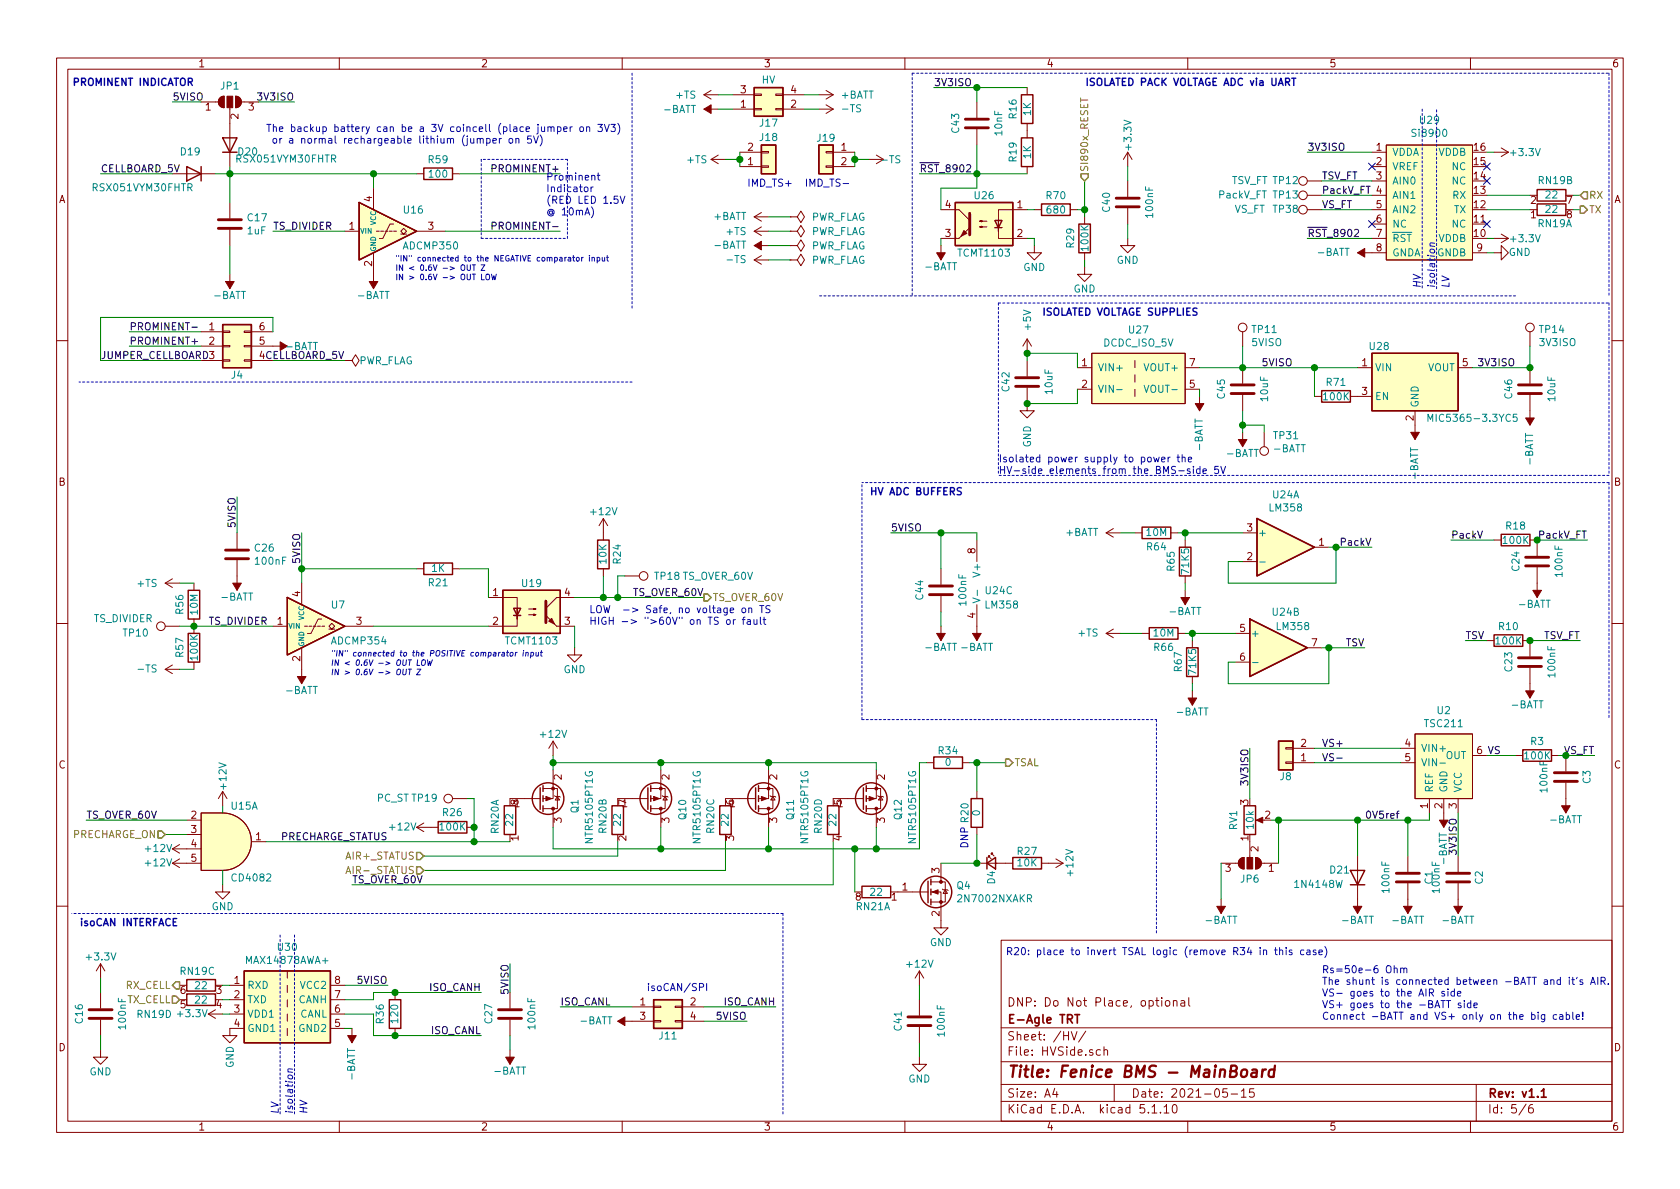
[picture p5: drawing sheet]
<svg xmlns="http://www.w3.org/2000/svg" width="297mm" height="210mm" viewBox="0 0 297 210" stroke-linecap="round" stroke-linejoin="round" font-family="sans-serif">
<defs><g id="words">
<text font-size="2.8" fill="#840000" x="178" y="190.5">Title: Fenice BMS - MainBoard</text>
<g font-size="2.1" fill="#840000">
<text x="178" y="178">DNP: Do Not Place, optional</text>
<text x="178" y="184">Sheet: /HV/</text>
<text x="178" y="181">E-Agle TRT</text>
<text x="178" y="186.7">File: HVSide.sch</text>
<text x="178" y="196.9">KiCad E.D.A. kicad 5.1.10</text>
<text x="178" y="194.1">Size: A4</text>
<text x="200" y="194.1">Date: 2021-05-15</text>
<text x="263" y="194.1">Rev: v1.1</text>
<text x="263" y="196.9">Id: 5/6</text>
</g>
<g font-size="1.8" fill="#840000">
<text x="35" y="11.9">1</text>
<text x="85" y="11.9">2</text>
<text x="135" y="11.9">3</text>
<text x="185" y="11.9">4</text>
<text x="235" y="11.9">5</text>
<text x="285" y="11.9">6</text>
<text x="131" y="16.5">3</text>
<text x="139.9" y="16.5">4</text>
<text x="36.3" y="19.6">1</text>
<text x="42.2" y="21.1" transform="rotate(-90 42.2 21.1)">2</text>
<text x="44" y="19.6">3</text>
<text x="131" y="19">1</text>
<text x="139.9" y="19">2</text>
<text x="132.2" y="29.2">1</text>
<text x="132.2" y="26.7">2</text>
<text x="148.7" y="26.7">1</text>
<text x="148.7" y="29.2">2</text>
<text x="243.4" y="26.7">1</text>
<text x="243.4" y="29.2">2</text>
<text x="260.7" y="29.2">15</text>
<text x="260.7" y="26.7">16</text>
<text x="10.4" y="35.9">A</text>
<text x="65.8" y="35.7" transform="rotate(-90 65.8 35.7)">4</text>
<text x="243.4" y="31.7">3</text>
<text x="243.4" y="34.3">4</text>
<text x="260.7" y="34.3">13</text>
<text x="260.7" y="31.7">14</text>
<text x="285.4" y="35.9">A</text>
<text x="61.7" y="40.6">1</text>
<text x="75.7" y="40.6">3</text>
<text x="167.2" y="41.9">3</text>
<text x="167.2" y="36.8">4</text>
<text x="179.9" y="36.8">1</text>
<text x="179.9" y="41.9">2</text>
<text x="243.4" y="36.8">5</text>
<text x="243.4" y="39.4">6</text>
<text x="243.4" y="41.9">7</text>
<text x="260.7" y="41.9">10</text>
<text x="260.7" y="39.4">11</text>
<text x="260.7" y="36.8">12</text>
<text x="270.7" y="38.6">1</text>
<text x="270.7" y="36.1">2</text>
<text x="277" y="38.6">8</text>
<text x="277" y="36.1">7</text>
<text x="65.8" y="47.1" transform="rotate(-90 65.8 47.1)">2</text>
<text x="243.4" y="44.4">8</text>
<text x="261.1" y="44.4">9</text>
<text x="37" y="58.4">1</text>
<text x="45.9" y="58.4">6</text>
<text x="37" y="61">2</text>
<text x="45.9" y="61">5</text>
<text x="191.3" y="64.8">1</text>
<text x="210.3" y="64.8">7</text>
<text x="240.8" y="64.8">1</text>
<text x="258.6" y="64.8">5</text>
<text x="191.3" y="68.6">2</text>
<text x="210.3" y="68.6">5</text>
<text x="240.8" y="69.8">3</text>
<text x="249.9" y="74.4" transform="rotate(-90 249.9 74.4)">2</text>
<text x="10.4" y="85.9">B</text>
<text x="285.4" y="85.9">B</text>
<text x="220.5" y="94">3</text>
<text x="172.5" y="97.9" transform="rotate(-90 172.5 97.9)">8</text>
<text x="220.5" y="99.1">2</text>
<text x="233.2" y="96.5">1</text>
<text x="53.1" y="105.5" transform="rotate(-90 53.1 105.5)">4</text>
<text x="87.1" y="105.4">1</text>
<text x="99.8" y="105.4">4</text>
<text x="49" y="110.5">1</text>
<text x="63" y="110.5">3</text>
<text x="87.1" y="110.5">2</text>
<text x="99.8" y="110.5">3</text>
<text x="172.5" y="109.3" transform="rotate(-90 172.5 109.3)">4</text>
<text x="219.2" y="111.8">5</text>
<text x="53.1" y="116.9" transform="rotate(-90 53.1 116.9)">2</text>
<text x="219.2" y="116.8">6</text>
<text x="231.9" y="114.3">7</text>
<text x="10.4" y="135.9">C</text>
<text x="99.3" y="137.9" transform="rotate(-90 99.3 137.9)">2</text>
<text x="118.4" y="137.9" transform="rotate(-90 118.4 137.9)">2</text>
<text x="137.4" y="137.9" transform="rotate(-90 137.4 137.9)">2</text>
<text x="156.5" y="137.9" transform="rotate(-90 156.5 137.9)">2</text>
<text x="230" y="134.6">1</text>
<text x="230" y="132.1">2</text>
<text x="248.4" y="132.1">4</text>
<text x="248.4" y="134.6">5</text>
<text x="285.4" y="135.9">C</text>
<text x="91" y="142.7">1</text>
<text x="91.7" y="142.3" transform="rotate(-90 91.7 142.3)">8</text>
<text x="110" y="142.7">1</text>
<text x="110.7" y="142.3" transform="rotate(-90 110.7 142.3)">7</text>
<text x="129.1" y="142.7">1</text>
<text x="129.8" y="142.3" transform="rotate(-90 129.8 142.3)">6</text>
<text x="148.1" y="142.7">1</text>
<text x="148.8" y="142.3" transform="rotate(-90 148.8 142.3)">5</text>
<text x="220.7" y="142.3" transform="rotate(-90 220.7 142.3)">3</text>
<text x="252.5" y="143" transform="rotate(-90 252.5 143)">1</text>
<text x="255" y="143" transform="rotate(-90 255 143)">2</text>
<text x="257.6" y="143" transform="rotate(-90 257.6 143)">3</text>
<text x="33.8" y="144.8">2</text>
<text x="33.8" y="147.3">3</text>
<text x="33.8" y="149.9">4</text>
<text x="45.2" y="148.6">1</text>
<text x="91.7" y="148.7" transform="rotate(-90 91.7 148.7)">1</text>
<text x="99.3" y="145.5" transform="rotate(-90 99.3 145.5)">3</text>
<text x="110.7" y="148.7" transform="rotate(-90 110.7 148.7)">2</text>
<text x="118.4" y="145.5" transform="rotate(-90 118.4 145.5)">3</text>
<text x="129.8" y="148.7" transform="rotate(-90 129.8 148.7)">3</text>
<text x="137.4" y="145.5" transform="rotate(-90 137.4 145.5)">3</text>
<text x="148.8" y="148.7" transform="rotate(-90 148.8 148.7)">4</text>
<text x="156.5" y="145.5" transform="rotate(-90 156.5 145.5)">3</text>
<text x="220.7" y="148.7" transform="rotate(-90 220.7 148.7)">1</text>
<text x="223.7" y="144.8">2</text>
<text x="33.8" y="152.4">5</text>
<text x="166.1" y="154.4" transform="rotate(-90 166.1 154.4)">3</text>
<text x="216.7" y="154.2">3</text>
<text x="222.5" y="150.6" transform="rotate(-90 222.5 150.6)">2</text>
<text x="224.3" y="154.2">1</text>
<text x="151.3" y="159.3">8</text>
<text x="157.6" y="159.3">1</text>
<text x="159.5" y="157.5">1</text>
<text x="166.1" y="162" transform="rotate(-90 166.1 162)">2</text>
<text x="41.4" y="174">1</text>
<text x="59.2" y="174">8</text>
<text x="31.9" y="175.8">6</text>
<text x="31.9" y="178.3">5</text>
<text x="38.3" y="175.8">3</text>
<text x="38.3" y="178.3">4</text>
<text x="41.4" y="176.5">2</text>
<text x="41.4" y="179.1">3</text>
<text x="59.2" y="179.1">6</text>
<text x="59.2" y="176.5">7</text>
<text x="113.2" y="177.8">1</text>
<text x="122.1" y="177.8">2</text>
<text x="10.4" y="185.9">D</text>
<text x="41.4" y="181.6">4</text>
<text x="59.2" y="181.6">5</text>
<text x="113.2" y="180.3">3</text>
<text x="122.1" y="180.3">4</text>
<text x="285.4" y="185.9">D</text>
<text x="35" y="199.9">1</text>
<text x="85" y="199.9">2</text>
<text x="135" y="199.9">3</text>
<text x="185" y="199.9">4</text>
<text x="235" y="199.9">5</text>
<text x="285" y="199.9">6</text>
</g>
<g font-size="1.8" fill="#0000c2">
<text x="12.7" y="15.2">PROMINENT INDICATOR</text>
<text x="191.8" y="15.2">ISOLATED PACK VOLTAGE ADC via UART</text>
<text x="47" y="23.3">The backup battery can be a 3V coincell (place jumper on 3V3)</text>
<text x="47.5" y="25.4">or a normal rechargeable lithium (jumper on 5V)</text>
<text x="96.5" y="31.9">Prominent</text>
<text x="96.5" y="34">Indicator</text>
<text x="132.1" y="33">IMD_TS+</text>
<text x="142.2" y="33">IMD_TS-</text>
<text x="96.5" y="36">(RED LED 1.5V</text>
<text x="96.5" y="38.1">@ 10mA)</text>
<text x="251.2" y="51" transform="rotate(-90 251.2 51)">HV</text>
<text x="253.7" y="51" transform="rotate(-90 253.7 51)">isolation</text>
<text x="256.3" y="51" transform="rotate(-90 256.3 51)">LV</text>
<text x="184.1" y="55.8">ISOLATED VOLTAGE SUPPLIES</text>
<text x="176.5" y="81.8">Isolated power supply to power the</text>
<text x="176.5" y="83.8">HV-side elements from the BMS-side 5V</text>
<text x="153.7" y="87.6">HV ADC BUFFERS</text>
<text x="126" y="106.3">TS_OVER_60V</text>
<text x="104.1" y="108.4">LOW -&gt; Safe, no voltage on TS</text>
<text x="104.1" y="110.5">HIGH -&gt; &quot;&gt;60V&quot; on TS or fault</text>
<text x="171.2" y="150.1" transform="rotate(-90 171.2 150.1)">DNP R20</text>
<text x="14" y="163.8">isoCAN INTERFACE</text>
<text x="177.8" y="168.9">R20: place to invert TSAL logic (remove R34 in this case)</text>
<text x="233.7" y="172.1">Rs=50e-6 Ohm</text>
<text x="114.3" y="175.3">isoCAN/SPI</text>
<text x="233.7" y="174.2">The shunt is connected between -BATT and it's AIR.</text>
<text x="233.7" y="176.2">VS- goes to the AIR side</text>
<text x="233.7" y="178.3">VS+ goes to the -BATT side</text>
<text x="233.7" y="180.3">Connect -BATT and VS+ only on the big cable!</text>
<text x="49.3" y="197.1" transform="rotate(-90 49.3 197.1)">LV</text>
<text x="51.8" y="197.1" transform="rotate(-90 51.8 197.1)">isolation</text>
<text x="54.4" y="197.1" transform="rotate(-90 54.4 197.1)">HV</text>
</g>
<g font-size="1.8">
<text x="30.5" y="17.8">5VISO</text>
<text x="45.9" y="17.8">3V3ISO</text>
<text x="165.1" y="15.2">3V3ISO</text>
<text x="231.1" y="26.7">3V3ISO</text>
<text x="17.8" y="30.5">CELLBOARD_5V</text>
<text x="87.4" y="30.5">PROMINENT+</text>
<text x="162.6" y="30.5">RST_8902</text>
<text x="233.7" y="31.7">TSV_FT</text>
<text x="233.7" y="34.3">PackV_FT</text>
<text x="48.3" y="40.6">TS_DIVIDER</text>
<text x="87.9" y="40.6">PROMINENT-</text>
<text x="231.1" y="41.9">RST_8902</text>
<text x="233.7" y="36.8">VS_FT</text>
<text x="22.9" y="58.4">PROMINENT-</text>
<text x="17.8" y="63.5">JUMPER_CELLBOARD3</text>
<text x="22.9" y="61">PROMINENT+</text>
<text x="45.9" y="63.5">4CELLBOARD_5V</text>
<text x="223.4" y="64.8">5VISO</text>
<text x="261.8" y="64.8">3V3ISO</text>
<text x="41.7" y="93.1" transform="rotate(-90 41.7 93.1)">5VISO</text>
<text x="157.5" y="94">5VISO</text>
<text x="256.5" y="95.2">PackV</text>
<text x="272.2" y="95.2">PackV_FT</text>
<text x="53.1" y="99.4" transform="rotate(-90 53.1 99.4)">5VISO</text>
<text x="237.3" y="96.5">PackV</text>
<text x="112.1" y="105.4">TS_OVER_60V</text>
<text x="36.8" y="110.5">TS_DIVIDER</text>
<text x="259.1" y="113">TSV</text>
<text x="272.8" y="113">TSV_FT</text>
<text x="237.9" y="114.3">TSV</text>
<text x="233.7" y="134.6">VS-</text>
<text x="233.7" y="132.1">VS+</text>
<text x="261.1" y="133.3">6 VS</text>
<text x="220.7" y="138.5" transform="rotate(-90 220.7 138.5)">3V3ISO</text>
<text x="15.2" y="144.8">TS_OVER_60V</text>
<text x="49.2" y="148.6">PRECHARGE_STATUS</text>
<text x="241.3" y="144.8">0V5ref</text>
<text x="61.7" y="154.6">AIR-_STATUS</text>
<text x="257.6" y="151.4" transform="rotate(-90 257.6 151.4)">3V3ISO</text>
<text x="62.2" y="156.2">TS_OVER_60V</text>
<text x="63.4" y="174">5VISO</text>
<text x="75.9" y="175.3">ISO_CANH</text>
<text x="89.9" y="175.6" transform="rotate(-90 89.9 175.6)">5VISO</text>
<text x="99.1" y="177.8">ISO_CANL</text>
<text x="128" y="177.8">ISO_CANH</text>
<text x="76.1" y="182.9">ISO_CANL</text>
<text x="126.9" y="180.3">5VISO</text>
</g>
<g font-size="1.8" fill="#008484">
<text x="39.1" y="15.8">JP1</text>
<text x="119.6" y="17.4">+TS</text>
<text x="134.7" y="14.8">HV</text>
<text x="148.7" y="17.4">+BATT</text>
<text x="117.5" y="20">-BATT</text>
<text x="134.4" y="22.4">J17</text>
<text x="149.1" y="19.9">-TS</text>
<text x="169.6" y="23.4" transform="rotate(-90 169.6 23.4)">C43</text>
<text x="177.2" y="23.9" transform="rotate(-90 177.2 23.9)">10nF</text>
<text x="179.8" y="20.9" transform="rotate(-90 179.8 20.9)">R16</text>
<text x="182.3" y="20.4" transform="rotate(-90 182.3 20.4)">1K</text>
<text x="251.1" y="21.9">U29</text>
<text x="32" y="27.5">D19</text>
<text x="42.1" y="28.7">RSX051VYM30FHTR</text>
<text x="42.2" y="27.5">D20</text>
<text x="75.8" y="28.9">R59</text>
<text x="121.5" y="28.9">+TS</text>
<text x="134.4" y="24.9">J18</text>
<text x="144.6" y="25.1">J19</text>
<text x="156.1" y="28.9">-TS</text>
<text x="179.8" y="28.5" transform="rotate(-90 179.8 28.5)">R19</text>
<text x="182.3" y="28" transform="rotate(-90 182.3 28)">1K</text>
<text x="200.1" y="26.3" transform="rotate(-90 200.1 26.3)">+3.3V</text>
<text x="246.1" y="27.6">VDDA</text>
<text x="249.9" y="24.2">Si8900</text>
<text x="254.3" y="27.6">VDDB</text>
<text x="267.3" y="27.6">+3.3V</text>
<text x="16.7" y="33.8">RSX051VYM30FHTR</text>
<text x="76" y="31.4">100</text>
<text x="172.4" y="35.2">U26</text>
<text x="185.1" y="35.2">R70</text>
<text x="215.5" y="35.1">PackV_FT</text>
<text x="217.7" y="32.6">TSV_FT TP12</text>
<text x="225.2" y="35.1">TP13</text>
<text x="246.1" y="30.1">VREF</text>
<text x="246.1" y="32.6">AIN0</text>
<text x="246.1" y="35.2">AIN1</text>
<text x="256.8" y="32.6">NC</text>
<text x="256.8" y="30.1">NC</text>
<text x="256.9" y="35.2">RX</text>
<text x="272.1" y="32.6">RN19B</text>
<text x="273.4" y="35.1">22</text>
<text x="43.8" y="41.4">1uF</text>
<text x="43.8" y="39.1">C17</text>
<text x="71.5" y="37.8">U16</text>
<text x="126.2" y="38.9">+BATT</text>
<text x="128.5" y="41.6">+TS</text>
<text x="143.3" y="41.6">PWR_FLAG</text>
<text x="143.3" y="39">PWR_FLAG</text>
<text x="185.2" y="37.8">680</text>
<text x="196.3" y="37.4" transform="rotate(-90 196.3 37.4)">C40</text>
<text x="203.9" y="38.3" transform="rotate(-90 203.9 38.3)">100nF</text>
<text x="218.2" y="37.6">VS_FT</text>
<text x="225.2" y="37.6">TP38</text>
<text x="246.1" y="37.7">AIN2</text>
<text x="246.1" y="40.3">NC</text>
<text x="256.8" y="40.3">NC</text>
<text x="257.1" y="37.7">TX</text>
<text x="272" y="40.2">RN19A</text>
<text x="273.4" y="37.6">22</text>
<text x="71.5" y="44.1">ADCMP350</text>
<text x="126.4" y="44">-BATT</text>
<text x="128.7" y="46.5">-TS</text>
<text x="143.3" y="44.1">PWR_FLAG</text>
<text x="143.3" y="46.7">PWR_FLAG</text>
<text x="163.7" y="47.8">-BATT</text>
<text x="169.6" y="45.4">TCMT1103</text>
<text x="180.9" y="47.9">GND</text>
<text x="189.9" y="43.8" transform="rotate(-90 189.9 43.8)">R29</text>
<text x="192.5" y="44.2" transform="rotate(-90 192.5 44.2)">100K</text>
<text x="197.4" y="46.7">GND</text>
<text x="233.1" y="45.3">-BATT</text>
<text x="246.1" y="42.8">RST</text>
<text x="246.1" y="45.3">GNDA</text>
<text x="254.1" y="45.3">GNDB</text>
<text x="254.3" y="42.8">VDDB</text>
<text x="266.8" y="45.3">GND</text>
<text x="267.3" y="42.8">+3.3V</text>
<text x="38" y="52.9">-BATT</text>
<text x="63.4" y="52.9">-BATT</text>
<text x="189.8" y="51.7">GND</text>
<text x="182.3" y="58.3" transform="rotate(-90 182.3 58.3)">+5V</text>
<text x="199.7" y="59">U27</text>
<text x="221.5" y="58.9">TP11</text>
<text x="272.3" y="58.9">TP14</text>
<text x="50.7" y="61.9">-BATT</text>
<text x="63.3" y="64.4">PWR_FLAG</text>
<text x="194.1" y="65.7">VIN+</text>
<text x="195.1" y="61.3">DCDC_ISO_5V</text>
<text x="202.6" y="65.7">VOUT+</text>
<text x="221.4" y="61.2">5VISO</text>
<text x="242.2" y="61.9">U28</text>
<text x="243.1" y="65.7">VIN</text>
<text x="252.4" y="65.7">VOUT</text>
<text x="272.3" y="61.2">3V3ISO</text>
<text x="40.9" y="67">J4</text>
<text x="178.5" y="69.2" transform="rotate(-90 178.5 69.2)">C42</text>
<text x="186.1" y="69.6" transform="rotate(-90 186.1 69.6)">10uF</text>
<text x="194.1" y="69.5">VIN-</text>
<text x="203" y="69.5">VOUT-</text>
<text x="216.6" y="70.4" transform="rotate(-90 216.6 70.4)">C45</text>
<text x="224.2" y="70.9" transform="rotate(-90 224.2 70.9)">10uF</text>
<text x="234.1" y="70.8">100K</text>
<text x="234.6" y="68.2">R71</text>
<text x="243.1" y="70.7">EN</text>
<text x="267.4" y="70.4" transform="rotate(-90 267.4 70.4)">C46</text>
<text x="275" y="70.9" transform="rotate(-90 275 70.9)">10uF</text>
<text x="225.3" y="77.7">TP31</text>
<text x="250.8" y="72.1" transform="rotate(-90 250.8 72.1)">GND</text>
<text x="253.5" y="74.6">MIC5365-3.3YC5</text>
<text x="182.3" y="79.1" transform="rotate(-90 182.3 79.1)">GND</text>
<text x="212.6" y="79.5" transform="rotate(-90 212.6 79.5)">-BATT</text>
<text x="217" y="80.8">-BATT</text>
<text x="225.3" y="80">-BATT</text>
<text x="271.1" y="82.1" transform="rotate(-90 271.1 82.1)">-BATT</text>
<text x="225.1" y="88.1">U24A</text>
<text x="250.7" y="84.6" transform="rotate(-90 250.7 84.6)">-BATT</text>
<text x="104.6" y="91.1">+12V</text>
<text x="188.4" y="94.8">+BATT</text>
<text x="202.8" y="94.8">10M</text>
<text x="222.4" y="94.9">+</text>
<text x="224.6" y="90.4">LM358</text>
<text x="266.3" y="93.6">R18</text>
<text x="45.1" y="97.6">C26</text>
<text x="45.3" y="99.9">100nF</text>
<text x="76.4" y="101.1">1K</text>
<text x="107.2" y="99.6" transform="rotate(-90 107.2 99.6)">10K</text>
<text x="109.8" y="99.6" transform="rotate(-90 109.8 99.6)">R24</text>
<text x="173.4" y="101.6" transform="rotate(-90 173.4 101.6)">V+</text>
<text x="202.8" y="97.3">R64</text>
<text x="207.7" y="100.9" transform="rotate(-90 207.7 100.9)">R65</text>
<text x="210.2" y="101.4" transform="rotate(-90 210.2 101.4)">71K5</text>
<text x="265.9" y="96.2">100K</text>
<text x="268.7" y="100.9" transform="rotate(-90 268.7 100.9)">C24</text>
<text x="276.3" y="101.8" transform="rotate(-90 276.3 101.8)">100nF</text>
<text x="24.3" y="103.8">+TS</text>
<text x="39.2" y="106.2">-BATT</text>
<text x="58.6" y="107.6">U7</text>
<text x="75.8" y="103.7">R21</text>
<text x="92.4" y="103.8">U19</text>
<text x="115.8" y="102.5">TP18 TS_OVER_60V</text>
<text x="163.2" y="106" transform="rotate(-90 163.2 106)">C44</text>
<text x="170.9" y="106.9" transform="rotate(-90 170.9 106.9)">100nF</text>
<text x="174.3" y="105.1">U24C</text>
<text x="174.4" y="107.6">LM358</text>
<text x="268.7" y="107.5">-BATT</text>
<text x="16.6" y="110">TS_DIVIDER</text>
<text x="21.9" y="112.6">TP10</text>
<text x="32.4" y="108.5" transform="rotate(-90 32.4 108.5)">R56</text>
<text x="35" y="108.6" transform="rotate(-90 35 108.6)">10M</text>
<text x="58.8" y="114">ADCMP354</text>
<text x="89.6" y="114">TCMT1103</text>
<text x="190.7" y="112.6">+TS</text>
<text x="204" y="112.6">10M</text>
<text x="206.9" y="108.8">-BATT</text>
<text x="221.1" y="112.6">+</text>
<text x="225.1" y="108.9">U24B</text>
<text x="225.9" y="111.4">LM358</text>
<text x="264.6" y="114">100K</text>
<text x="265.1" y="111.4">R10</text>
<text x="24.6" y="118.9">-TS</text>
<text x="32.4" y="116.1" transform="rotate(-90 32.4 116.1)">R57</text>
<text x="35" y="116.6" transform="rotate(-90 35 116.6)">100K</text>
<text x="99.6" y="119">GND</text>
<text x="163.7" y="115.1">-BATT</text>
<text x="170.1" y="115.1">-BATT</text>
<text x="204.1" y="115.1">R66</text>
<text x="209" y="118.7" transform="rotate(-90 209 118.7)">R67</text>
<text x="211.5" y="119.2" transform="rotate(-90 211.5 119.2)">71K5</text>
<text x="267.4" y="118.7" transform="rotate(-90 267.4 118.7)">C23</text>
<text x="275" y="119.6" transform="rotate(-90 275 119.6)">100nF</text>
<text x="50.7" y="122.7">-BATT</text>
<text x="267.4" y="125.3">-BATT</text>
<text x="95.7" y="130.5">+12V</text>
<text x="208.2" y="126.5">-BATT</text>
<text x="252" y="128.6">TSC211</text>
<text x="254.2" y="126.3">U2</text>
<text x="270.7" y="131.7">R3</text>
<text x="166" y="133.4">R34</text>
<text x="167.2" y="135.4">0</text>
<text x="226.4" y="138">J8</text>
<text x="251.2" y="133">VIN+</text>
<text x="251.2" y="135.5">VIN-</text>
<text x="255.6" y="134.2">OUT</text>
<text x="269.7" y="134.3">100K</text>
<text x="40.1" y="139.4" transform="rotate(-90 40.1 139.4)">+12V</text>
<text x="40.9" y="143.2">U15A</text>
<text x="66.6" y="141.8">PC_ST TP19</text>
<text x="102.3" y="143.7" transform="rotate(-90 102.3 143.7)">Q1</text>
<text x="253.4" y="140.2" transform="rotate(-90 253.4 140.2)">REF</text>
<text x="255.9" y="140.2" transform="rotate(-90 255.9 140.2)">GND</text>
<text x="258.4" y="140.2" transform="rotate(-90 258.4 140.2)">VCC</text>
<text x="273.6" y="139.9" transform="rotate(-90 273.6 139.9)">100nF</text>
<text x="281.2" y="138.5" transform="rotate(-90 281.2 138.5)">C3</text>
<text x="69" y="146.9">+12V</text>
<text x="77.9" y="146.9">100K</text>
<text x="78.4" y="144.3">R26</text>
<text x="88.2" y="147.3" transform="rotate(-90 88.2 147.3)">RN20A</text>
<text x="90.7" y="146" transform="rotate(-90 90.7 146)">22</text>
<text x="104.8" y="148.9" transform="rotate(-90 104.8 148.9)">NTR5105PT1G</text>
<text x="107.2" y="147.2" transform="rotate(-90 107.2 147.2)">RN20B</text>
<text x="109.8" y="146" transform="rotate(-90 109.8 146)">22</text>
<text x="121.3" y="144.9" transform="rotate(-90 121.3 144.9)">Q10</text>
<text x="123.9" y="148.9" transform="rotate(-90 123.9 148.9)">NTR5105PT1G</text>
<text x="126.3" y="147.2" transform="rotate(-90 126.3 147.2)">RN20C</text>
<text x="128.8" y="146" transform="rotate(-90 128.8 146)">22</text>
<text x="140.4" y="144.9" transform="rotate(-90 140.4 144.9)">Q11</text>
<text x="142.9" y="148.9" transform="rotate(-90 142.9 148.9)">NTR5105PT1G</text>
<text x="145.3" y="147.2" transform="rotate(-90 145.3 147.2)">RN20D</text>
<text x="147.9" y="146" transform="rotate(-90 147.9 146)">22</text>
<text x="159.4" y="144.9" transform="rotate(-90 159.4 144.9)">Q12</text>
<text x="162" y="148.9" transform="rotate(-90 162 148.9)">NTR5105PT1G</text>
<text x="173.3" y="144.2" transform="rotate(-90 173.3 144.2)">0</text>
<text x="218.7" y="146.7" transform="rotate(-90 218.7 146.7)">RV1</text>
<text x="221.7" y="146.5" transform="rotate(-90 221.7 146.5)">10k</text>
<text x="274.2" y="145.6">-BATT</text>
<text x="25.9" y="150.7">+12V</text>
<text x="25.9" y="153.2">+12V</text>
<text x="41.2" y="155.9">CD4082</text>
<text x="180" y="151.2">R27</text>
<text x="180" y="153.2">10K</text>
<text x="189.8" y="154.7" transform="rotate(-90 189.8 154.7)">+12V</text>
<text x="235.2" y="154.5">D21</text>
<text x="255.8" y="152.7" transform="rotate(-90 255.8 152.7)">-BATT</text>
<text x="37.4" y="161">GND</text>
<text x="151.5" y="161">RN21A</text>
<text x="153.9" y="158.4">22</text>
<text x="169.2" y="157.2">Q4</text>
<text x="169.6" y="159.6">2N7002NXAKR</text>
<text x="175.9" y="156.3" transform="rotate(-90 175.9 156.3)">D4</text>
<text x="219.4" y="156.1">JP6</text>
<text x="229.2" y="157">1N4148W</text>
<text x="245.7" y="157.7" transform="rotate(-90 245.7 157.7)">100nF</text>
<text x="253.3" y="156.3" transform="rotate(-90 253.3 156.3)">C1</text>
<text x="254.6" y="157.7" transform="rotate(-90 254.6 157.7)">100nF</text>
<text x="262.2" y="156.3" transform="rotate(-90 262.2 156.3)">C2</text>
<text x="164.4" y="167.3">GND</text>
<text x="213.3" y="163.4">-BATT</text>
<text x="237.4" y="163.4">-BATT</text>
<text x="246.3" y="163.4">-BATT</text>
<text x="255.1" y="163.4">-BATT</text>
<text x="15.4" y="169.8">+3.3V</text>
<text x="32" y="172.4">RN19C</text>
<text x="43.8" y="170.5">MAX14878AWA+</text>
<text x="49.2" y="168.1">U30</text>
<text x="160.5" y="171.1">+12V</text>
<text x="31.6" y="179.9">+3.3V</text>
<text x="34.6" y="174.9">22</text>
<text x="34.6" y="177.5">22</text>
<text x="43.7" y="174.9">RXD</text>
<text x="43.7" y="177.4">TXD</text>
<text x="43.7" y="180">VDD1</text>
<text x="52.8" y="177.4">CANH</text>
<text x="53" y="180">CANL</text>
<text x="53.2" y="174.9">VCC2</text>
<text x="14.7" y="180.9" transform="rotate(-90 14.7 180.9)">C16</text>
<text x="22.3" y="181.8" transform="rotate(-90 22.3 181.8)">100nF</text>
<text x="24.4" y="180">RN19D</text>
<text x="43.7" y="182.5">GND1</text>
<text x="53" y="182.5">GND2</text>
<text x="67.9" y="180.9" transform="rotate(-90 67.9 180.9)">R36</text>
<text x="70.4" y="180.8" transform="rotate(-90 70.4 180.8)">120</text>
<text x="87" y="180.9" transform="rotate(-90 87 180.9)">C27</text>
<text x="94.7" y="181.8" transform="rotate(-90 94.7 181.8)">100nF</text>
<text x="102.7" y="181.1">-BATT</text>
<text x="116.6" y="183.8">J11</text>
<text x="159.4" y="182.2" transform="rotate(-90 159.4 182.2)">C41</text>
<text x="167.1" y="183.1" transform="rotate(-90 167.1 183.1)">100nF</text>
<text x="15.8" y="190.2">GND</text>
<text x="41.3" y="188.9" transform="rotate(-90 41.3 188.9)">GND</text>
<text x="62.8" y="190.8" transform="rotate(-90 62.8 190.8)">-BATT</text>
<text x="87.5" y="190">-BATT</text>
<text x="160.6" y="191.4">GND</text>
</g>
<g font-size="1.8" fill="#848400">
<text x="192.4" y="30.5" transform="rotate(-90 192.4 30.5)">SI890x_RESET</text>
<text x="280.9" y="35.2">RX</text>
<text x="280.9" y="37.7">TX</text>
<text x="179.3" y="135.5">TSAL</text>
<text x="12.8" y="148.2">PRECHARGE_ON</text>
<text x="61.3" y="152">AIR+_STATUS</text>
<text x="22.2" y="174.9">RX_CELL</text>
<text x="22.4" y="177.4">TX_CELL</text>
</g>
<text font-size="1.8" fill="#008400" x="276.4" y="133.3">VS_FT</text>
<g font-size="1.4" fill="#0000c2">
<text x="69.8" y="46.2">&quot;IN&quot; connected to the NEGATIVE comparator input</text>
<text x="69.8" y="47.9">IN &lt; 0.6V -&gt; OUT Z</text>
<text x="69.8" y="49.5">IN &gt; 0.6V -&gt; OUT LOW</text>
<text x="58.4" y="116.1">&quot;IN&quot; connected to the POSITIVE comparator input</text>
<text x="58.4" y="117.7">IN &lt; 0.6V -&gt; OUT LOW</text>
<text x="58.4" y="119.4">IN &gt; 0.6V -&gt; OUT Z</text>
</g>
<g font-size="1.2" fill="#008484">
<text x="63.6" y="41.3">VIN</text>
<text x="66.5" y="39.8" transform="rotate(-90 66.5 39.8)">VCC</text>
<text x="66.5" y="44.6" transform="rotate(-90 66.5 44.6)">GND</text>
<text x="50.9" y="111.2">VIN</text>
<text x="53.8" y="109.7" transform="rotate(-90 53.8 109.7)">VCC</text>
<text x="53.8" y="114.4" transform="rotate(-90 53.8 114.4)">GND</text>
</g>
</g></defs>
<g fill="none" stroke="#840000" stroke-width=".18">
<path d="M10 10.3h277v189.9h-277zM12 12.2h273v186.1h-273zM35.6 18h3M39 17.2l.6-.2v2a1.02 1.02 0 0 1-.9-.6 1.02 1.02 0 0 1 .3-1.2zM40.6 19v10.5M41.7 17a1.02 1.02 0 0 1 1 1 1.02 1.02 0 0 1-1 1zM42.7 18h3M60 10.3v1.9M110 10.3v1.9M124.5 16.8h2.5M124.5 16.8l1.2 .7M124.5 19.3h2.5"/>
<path d="M125.7 16l-1.2 .8M129.5 16.8h3.8M129.5 19.3h3.8M133.3 16.6h1.3v.3h-1.3zM133.3 19.2h1.3v.2h-1.3zM137.2 16.6h1.2v.3h-1.2zM137.2 19.2h1.2v.2h-1.2zM138.4 16.8h3.8M138.4 19.3h3.8M144.8 16.8h2.5M144.8 19.3h2.5M146 18.5l1.3 .8"/>
<path d="M146 16l1.3 .8M147.3 19.3l-1.3 .8M147.3 16.8l-1.3 .7M160 10.3v1.9M172.7 18v2.8M181.6 15.5v1.3M210 10.3v1.9M260 10.3v1.9M30.5 30.7h7.6M40.6 35.8v2.8M66 33.3v3.8M69.6 39.6h-.6l-1.3 2.6h-.6"/>
<path d="M73.7 30.7h1.2M80 30.7h1.3M125.7 28.2h2.6M125.7 28.2l1.3 .8M127 27.4l-1.3 .8M130.8 26.9h3.8M130.8 29.5h3.8M133.3 38.3l1.3 .8M133.3 38.3h2.6M134.6 26.8h1.3v.2h-1.3zM134.6 29.3h1.3v.3h-1.3zM134.6 37.6l-1.3 .7"/>
<path d="M139.7 38.3h1.3l.6-1 .6 1-.6 1.1-.6-1.1M139.7 38.3h.1M146 29.3h1.3v.3h-1.3zM146 26.8h1.3v.2h-1.3zM147.3 26.9h3.8M147.3 29.5h3.8M153.7 28.2h2.5M154.9 27.4l1.3 .8M156.2 28.2l-1.3 .8M166.4 37.1h3.1l1.9 1.9M172.7 22.9v2.7M173.2 39.1l.4-.1v.2l-.4-.1h1.3"/>
<path d="M181.6 37.1h-5.1v3.8v-1.9M181.6 21.8v2.6M181.6 29.5v1.2M182.9 37.1h1.2M189.2 37.1h1.3M191.8 38.3v1.3M199.4 26.9v2.6M199.4 32v2.8M199.4 36.8v2.8M199.4 26.9l-.8 1.3M199.4 26.9l.8 1.3M231.1 37.1h2.6"/>
<path d="M231.1 32h2.6M231.1 34.5h2.6M242.6 26.9h2.5M242.6 37.1h2.5M242.6 29.5h2.5M242.6 32h2.5M242.6 34.5h2.5M242.6 39.6h2.5M245.1 25.6h15.2v20.4h-15.2zM264.2 26.9h2.5M265.4 26.2l1.3 .7M266.7 26.9l-1.3 .8"/>
<path d="M35.6 58.7h3.8M39.4 58.5h1.2v.3h-1.2zM40.6 40.6v2.8M40.6 48.5v2.5M43.2 58.5h1.2v.3h-1.2zM44.4 58.7h3.9M61 40.9h2.5M66 44.7v6.3M66.5 40.9h.6M67.3 40.9h.5M68.1 40.9h.5M68.8 40.9h.5"/>
<path d="M69.6 40.9h.5M70.9 41.4h.5l-.5-.5 .5-.5 .5 .5-.5 .5h.5M73.7 40.9h5M133.3 40.9h2.6M133.3 46l1.3 .7M133.3 46h2.6M133.3 40.9l1.3 .8M133.3 43.4h2.6M134.6 45.2l-1.3 .8M134.6 40.1l-1.3 .8M139.7 40.9h1.3l.6-1 .6 1-.6 1-.6-1M139.7 40.9h.1"/>
<path d="M139.7 43.4h1.3l.6-1 .6 1-.6 1-.6-1M139.7 43.4h.1M139.7 46h1.3l.6-1 .6 1-.6 1-.6-1M139.7 46h.1M166.4 43.4v2.6M166.4 42.2h3.1M173.2 40.1l.4-.1v.3l-.4-.2h1.3M176.5 40.3v1.9h5.1M181.6 59.9v2.6M181.6 59.9l-.8 1.3M181.6 59.9l.8 1.3M182.9 43.4v1.3h1.2l-1.2 1.3-1.3-1.3h1.3"/>
<path d="M191.8 47.2v1.3h1.2l-1.2 1.3-1.3-1.3h1.3M191.8 44.7v1.3M199.4 42.2v1.2h1.3l-1.3 1.3-1.3-1.3h1.3M219.7 58.7v2.5M240 44.7h5.1M242.6 42.2h2.5M260.3 44.7h2.6M264.2 44.7h1.2v-1.3l1.3 1.3-1.3 1.3v-1.3M264.2 42.2h2.5M265.4 41.4l1.3 .8M266.7 42.2l-1.3 .7M270.5 58.7v2.5"/>
<path d="M10 60.2h2M35.6 61.2h3.8M35.6 63.7h3.8M39.4 63.6h1.2v.3h-1.2zM39.4 61.1h1.2v.2h-1.2zM43.2 63.6h1.2v.3h-1.2zM43.2 61.1h1.2v.2h-1.2zM44.4 61.2h6.4M44.4 63.7h3.9M61 63.7h1.2l.7-1 .6 1-.6 1.1-.7-1.1M181.6 68.6v4h1.3l-1.3 1.3-1.3-1.3h1.3M181.6 63.7v2.8"/>
<path d="M190.5 65h2.5M190.5 68.8h2.5M193 62.5h16.5v8.9h-16.5zM200.7 63.7v1.3M200.7 66.3v1.3M200.7 68.8v1.3M209.5 65h2.6M209.5 68.8h2.6M212.1 70.1v2.5M219.7 65v2.8M219.7 69.8v2.8M219.7 76.4v2.6"/>
<path d="M223.5 76.4v2.6M232.4 70.1h1.3M238.8 70.1h3.8M240 65h2.6M250.2 72.6v5.1M257.8 65h2.5M270.5 65v2.8M270.5 69.8v5.4M285 60.2h2M41.9 94.2v2.8M41.9 99.1v5.3M106.7 91.7v3.8"/>
<path d="M106.7 91.7l-.8 1.3M106.7 91.7l.7 1.3M172.7 95.5v3.8M195.6 94.2h2.5M195.6 94.2l1.2 .8M196.8 93.5l-1.2 .7M200.7 94.2h1.2M207 94.2h1.3M209.5 95.5v1.3M219.7 99.3h2.5M219.7 94.2h2.5M232.4 96.8h2.5"/>
<path d="M264.2 95.5h1.2M270.5 95.5h1.3v2.8M10 110.3h2M29.2 110.7h2.5M29.2 118.4l1.3 .7M29.2 118.4h2.5M29.2 103.1h2.5M29.2 103.1l1.3 .8M30.5 117.6l-1.3 .8M30.5 102.4l-1.3 .7M34.3 103.1v1.3M34.3 109.5v2.5"/>
<path d="M34.3 117.1v1.3M48.3 110.7h2.5M53.3 103.1v3.8M53.3 114.5v6.4M53.8 110.7h.6M54.6 110.7h.5M55.4 110.7h.5M56.1 110.7h.5M56.9 109.5h-.6l-1.3 2.5h-.6M56.9 110.7h.5M58.2 111.2h.5l-.5-.5 .5-.5 .5 .5-.5 .5h.5M61 110.7h5"/>
<path d="M73.7 100.6h1.2M80 100.6h1.3M86.4 105.7h5v3.8v-1.9M91.4 108.8v1.9h-5M93.5 108.7h1.2l-.3 .1v-.2l.3 .1M93.5 107.7h1.2l-.3 .1v-.2l.3 .1M98.4 110.7h3.2M101.6 114.5v1.3h1.3l-1.3 1.3-1.3-1.3h1.3M101.6 105.7h-3.2l-1.9 1.9M106.7 100.6v1.2M110.5 101.8h2.5M166.4 100.6v2.8"/>
<path d="M166.4 105.4v2.8M166.4 110.7v2.6M172.7 106.9v6.4M195.6 112h2.5M195.6 112l1.2 .8M196.8 111.2l-1.2 .8M201.9 112h1.3M208.3 112h1.2M209.5 101.8v1.3M209.5 104.4v2.5M210.8 113.3v1.2M210.8 119.6v1.3"/>
<path d="M218.4 112h2.6M218.4 117.1h2.6M231.1 114.5h2.6M262.9 113.3h1.3M269.2 113.3h1.3v2.8M270.5 118.1v5.3M271.8 100.3v5.4M285 110.3h2M39.4 139.9l-.8 1.3M39.4 139.9v2.6M39.4 139.9l.7 1.3M96 139.4h2.6v3.6h-2.6"/>
<path d="M97.8 136.1v5.1h-1.8M97.8 131.1l-.8 1.2M97.8 131.1v2.5M97.8 131.1l.8 1.2M115.1 139.4h2.5v3.6h-2.5M116.8 136.1v5.1h-1.7M134.1 139.4h2.6v3.6h-2.6M135.9 136.1v5.1h-1.8M153.2 139.4h2.5v3.6h-2.5M154.9 136.1v5.1h-1.7M163.8 134.9h1.3M170.2 134.9h1.2"/>
<path d="M172.7 139.9v1.3M210.8 122.2v2.5M227.3 132.2h1.3v.3h-1.3zM227.3 134.7h1.3v.3h-1.3zM228.6 134.9h3.8M228.6 132.3h3.8M247.6 134.9h2.6M247.6 132.3h2.6M250.2 129.8h10.1v11.4h-10.1zM260.3 133.6h2.6M268 133.6h1.2M274.3 133.6h1.3"/>
<path d="M276.9 133.6v2.8M276.9 138.4v5.4M30.5 150.1l1.2 .8M30.5 150.1h5.1M30.5 152.6h5.1M30.5 152.6l1.2 .8M31.7 149.3l-1.2 .8M31.7 151.9l-1.2 .7M33 145h2.6M33 147.6h2.6M35.6 143.8h3.8a5.1 5.1 0 0 1 5 5 5.1 5.1 0 0 1-5 5.1h-3.8zM39.4 156.5v1.2h1.2l-1.2 1.3-1.3-1.3h1.3"/>
<path d="M44.4 148.8h2.6M73.7 146.3h3.8M73.7 146.3l1.2 .8M74.9 145.5l-1.2 .8M80 141.2h2.5M82.5 146.3h1.3M90.2 141.2h5.3M97.8 143v3.3M98 140.7l.2 .1h.7l.2 .2M98.6 140.8l.3 .7h-.7zM109.2 141.2h5.4M116.8 143v3.3"/>
<path d="M117.1 140.7l.1 .1h.8l.1 .2M117.6 140.8l.4 .7h-.8zM128.3 141.2h5.3M135.9 143v3.3M136.1 140.7l.2 .1h.7l.2 .2M136.7 140.8l.3 .7h-.7zM147.3 141.2h5.4M154.9 143v3.3M155.2 140.7l.1 .1h.8l.1 .2M155.7 140.8l.4 .7h-.8zM158.7 157.7h5.4M164.6 157.7h1.8v6.4h1.2l-1.2 1.2-1.3-1.2h1.3"/>
<path d="M164.6 156h2.5v3.5h-2.5M166.4 152.6v3.4M166.6 157.2l.2 .1h.7l.1 .2M167.1 157.3l.4 .7h-.7zM172.7 152.6h6.4M172.7 146.3v1.3M174.8 151.6v-.2h.2h-.2l.5 .5M175.3 151.1v-.2h.2h-.2l.5 .5M184.1 152.6h3.9M186.7 151.9l1.3 .7M188 152.6l-1.3 .8M215.9 152.6h3"/>
<path d="M215.9 159v2.5M219.2 152l.4-.3 .4-.1v2.1a1.03 1.03 0 0 1-1-.6 1.03 1.03 0 0 1 .2-1.1zM221 148.8v2.8M222 151.6a1.02 1.02 0 0 1 1 1 1.02 1.02 0 0 1-1 1.1zM222.5 145h1M223 152.6h3.1M240 151.4v10.1M248.9 151.4v2.8M248.9 156.2v5.3M252.7 141.2v2.6M255.3 141.2v5.1M257.8 141.2v2.6"/>
<path d="M257.8 151.4v2.8M257.8 156.2v5.3M10 160.2h2M17.8 170.4v2.6M17.8 175.5v2.8M17.8 170.4l-.8 1.3M17.8 170.4l.7 1.3M36.8 179.3h2.6M36.8 179.3l1.3 .8M38.1 178.6l-1.3 .7M40.6 174.2h2.6M40.6 176.8h2.6"/>
<path d="M40.6 179.3h2.6M50.8 171.7v1.3M50.8 174.2v1.3M50.8 176.8v1.2M50.8 179.3v1.3M58.4 174.2h2.6M58.4 176.8h2.6M58.4 179.3h2.6M69.8 175.5v1.3M90.2 175.5v2.8M111.8 178h3.8M115.6 177.9h1.2v.3h-1.2z"/>
<path d="M119.4 177.9h1.2v.3h-1.2zM120.6 178h3.9M162.6 171.7l-.8 1.3M162.6 171.7v2.5M162.6 176.8v2.8M162.6 171.7l.7 1.3M177 166.3h108v32h-108zM205.4 176.4v.2M205.4 176.9v1M206.1 177.1l.2-.2 .5 .2v.7l-.2 .1-.5-.1zM207.5 177.1l.2-.2 .4 .1v.9M207.5 176.9v1"/>
<path d="M208.8 177h.6l.1 .9M209.5 177.3l-.5 .1-.2 .2v.2l.2 .1 .5-.1M210.2 176.4v1.3l.2 .2M285 160.2h2M17.8 185.7v1.2h1.2l-1.2 1.3-1.3-1.3h1.3M17.8 180.3v2.8M43.2 181.9h-2.6v1.2h1.3l-1.3 1.3-1.2-1.3h1.2M50.8 181.9v1.2M58.4 181.9h2.6M60 198.3v1.9M62.2 181.9v2.5M69.8 181.9v1.2"/>
<path d="M90.2 180.3v2.8M90.2 185.7v2.5M109.2 180.6h6.4M110 198.3v1.9M115.6 180.5h1.2v.2h-1.2zM119.4 180.5h1.2v.2h-1.2zM120.6 180.6h3.9M160 198.3v1.9M162.6 186.9v1.3h1.2l-1.2 1.3-1.3-1.3h1.3M162.6 181.6v2.8M177 194.8h108M177 191.8h108"/>
<path d="M177 187.8h108M177 181.8h108M186.5 192.5l-.4 1h1M186.8 193v1M189.4 182.4l.5 1.5 .5-1.5M192 182.3l-1.3 2M194.6 185.7l-.5-.1-.3 .3 .1 .6 .2 .1 .5-.1M195.2 185.7l.2-.1 .4 .1v.9M195.2 185.1v1.5M197 191.8v3M203.7 195.8l.4-.5v1.5M203.7 196.8h.8"/>
<path d="M205.2 196.7v.1M205.8 195.8l.4-.5v1.5M205.8 196.8h.9M207.5 195.4l.2-.1a.94 .94 0 0 1 0 1.5h-.1a1 1 0 0 1-.1-1.4zM210 198.3v1.9M217 192.5h-.7l-.1 .7 .2-.1 .5 .1 .1 .2v.5l-.2 .1-.6-.1M217.7 193.5h1.1M219.5 193l.4-.5v1.5M219.5 194h.8M221.7 192.5h-.7l-.1 .7 .2-.1 .5 .1 .2 .2-.1 .5-.2 .1-.6-.1M260 198.3v1.9M261 191.8v6.5"/>
<path d="M269.8 195.2l-1.2 2M271 195.3a.62 .62 0 0 0-.7 .7v.7l.3 .1 .4-.1 .1-.5-.1-.2-.4-.1-.3 .3"/>
<circle cx="230.4" cy="32" r=".76"/>
<circle cx="230.4" cy="37.1" r=".76"/>
<circle cx="230.4" cy="34.5" r=".76"/>
<circle cx="219.7" cy="57.9" r=".76"/>
<circle cx="270.5" cy="57.9" r=".76"/>
<circle cx="223.5" cy="79.8" r=".76"/>
<circle cx="28.4" cy="110.7" r=".76"/>
<circle cx="113.8" cy="101.8" r=".76"/>
<circle cx="79.2" cy="141.2" r=".76"/>
</g>
<path d="M190 179.4h.9M190.5 179.4v1.5M272.5 193l.4-.5v1.5M272.5 194h.9" fill="none" stroke="#840000" stroke-width=".3"/>
<path d="M219.6 189.3a.53 .53 0 0 1 .5-.2 .53 .53 0 0 1 .4 .4l-.1 .6a.54 .54 0 0 1-.5 .4 .54 .54 0 0 1-.5-.4zM221.4 189.2h.8l-.1 1.2M222.2 189.6l-.6 .1a.4 .4 0 0 0-.4 .3 .4 .4 0 0 0 .3 .4l.6-.1M223.2 189.1l-.1 1.3M223.8 189.1a.55 .55 0 0 0-.6 .4M225.3 189.2a.73 .73 0 0 0-.8 .1l-.2 .8 .1 .2 .2 .1 .6-.1M225.4 188.4l-.2 2" fill="none" stroke="#840000" stroke-width=".41"/>
<g fill="none" stroke="#840000" stroke-width=".25">
<path d="M133.3 15.5h5.1v5.1h-5.1zM180.6 16.8h2v5h-2zM33 29.5l2.6 1.2-2.6 1.3zM35.6 29.5v2.5M39.4 24.4h2.5l-1.3 2.5zM39.4 26.9h2.5M63.5 35.8l10.2 5.1-10.2 5.1zM74.9 29.7h5.1v2h-5.1zM134.6 25.6h2.6v5.1h-2.6zM144.8 25.6h2.5v5.1h-2.5zM168.9 35.8h10.2v7.6h-10.2zM175.9 39h1.3l-.7 1.3z"/>
<path d="M180.6 24.4h2v5.1h-2zM184.1 36.1h5.1v2h-5.1zM190.8 39.6h2v5.1h-2zM271.8 36.1h5.1v2h-5.1zM271.8 33.5h5.1v2.1h-5.1zM39.4 57.4h5v7.6h-5zM175.9 40.3h1.3M233.7 69.1h5.1v2h-5.1zM242.6 62.5h15.2v10.1h-15.2zM74.9 99.6h5.1v2h-5.1zM105.7 95.5h2v5.1h-2zM201.9 93.2h5.1v2h-5.1z"/>
<path d="M208.5 96.8h2.1v5h-2.1zM222.2 91.7l10.2 5.1-10.2 5zM265.4 94.5h5.1v2h-5.1zM33.3 104.4h2v5.1h-2zM33.3 112h2v5.1h-2zM50.8 105.7l10.2 5-10.2 5.1zM88.9 104.4h10.2v7.6h-10.2zM90.8 107.6h1.3l-.7 1.2zM90.8 108.8h1.3M203.2 111h5.1v2h-5.1zM209.8 114.5h2v5.1h-2zM221 109.5l10.1 5-10.1 5.1z"/>
<path d="M264.2 112.3h5v2h-5zM95.5 139.3v3.8M96 138.9v1M114.6 139.3v3.8M115.1 138.9v1M133.6 139.3v3.8M134.1 138.9v1M152.7 139.3v3.8M153.2 138.9v1M165.1 133.9h5.1v2h-5.1zM226.1 131.1h2.5v5h-2.5zM269.2 132.6h5.1v2h-5.1z"/>
<path d="M77.5 145.3h5v2h-5zM89.2 142.5h2v5.1h-2zM96 140.7v1M96 142.5v1M108.2 142.5h2v5.1h-2zM115.1 140.7v1M115.1 142.5v1M127.3 142.5h2v5.1h-2zM134.1 140.7v1M134.1 142.5v1M146.3 142.5h2v5.1h-2zM152.4 156.7h5.1v2h-5.1z"/>
<path d="M153.2 140.7v1M153.2 142.5v1M164.1 155.8v3.8M164.6 155.4v1.1M164.6 157.2v1M164.6 159v1M171.7 141.2h2v5.1h-2zM174.5 152.6l1.5-1v2.1zM174.5 151.6v2.1M179.1 151.6h5v2.1h-5zM220 142.5h2v5.1h-2zM238.8 153.9h2.5l-1.3 2.6z"/>
<path d="M238.8 156.5h2.5M33 173.2h5.1v2.1h-5.1zM33 175.8h5.1v2h-5.1zM43.2 171.7h15.2v12.7h-15.2zM68.8 176.8h2.1v5.1h-2.1zM115.6 176.8h5v5.1h-5z"/>
<circle cx="96.9" cy="141.2" r="2.79"/>
<circle cx="116" cy="141.2" r="2.79"/>
<circle cx="135" cy="141.2" r="2.79"/>
<circle cx="154.1" cy="141.2" r="2.79"/>
<circle cx="165.5" cy="157.7" r="2.79"/>
</g>
<g fill="none" stroke="#840000" stroke-width=".51">
<path d="M38.6 38.9h4.1M170.7 22.6h4.1M170.7 21.1h4.1M171.4 37.7v3.8M197.4 36.6h4M197.4 35h4M38.6 40.4h4.1M179.6 68.3h4M179.6 66.8h4M217.7 69.6h4M217.7 68.1h4M268.5 69.6h4"/>
<path d="M268.5 68.1h4M39.9 98.8h4M39.9 97.3h4M269.7 98.5h4.1M96.5 106.3v3.8M164.3 105.2h4.1M164.3 103.6h4.1M268.5 117.9h4M268.5 116.3h4M269.7 100.1h4.1M274.8 136.6h4.1M274.8 138.2h4.1"/>
<path d="M246.9 154.4h4.1M246.9 156h4.1M255.8 154.4h4M255.8 156h4M15.7 178.6h4.1M88.1 178.6h4.1M160.5 179.8h4.1M15.7 180.1h4.1M88.1 180.1h4.1M160.5 181.4h4.1"/>
</g>
<g fill="#ffffc2" stroke="#ffffc2" stroke-width=".18">
<path d="M115.6 176.8h5v5.1h-5z"/>
<path d="M63.5 35.8l10.2 5.1-10.2 5.1z"/>
<path d="M50.8 105.7l10.2 5-10.2 5.1z"/>
<path d="M222.2 91.7l10.2 5.1-10.2 5z"/>
<path d="M221 109.5l10.1 5-10.1 5.1z"/>
<path d="M245.1 25.6h15.2v20.4h-15.2z"/>
<path d="M43.2 171.7h15.2v12.7h-15.2z"/>
<path d="M226.1 131.1h2.5v5h-2.5z"/>
<path d="M39.4 57.4h5v7.6h-5z"/>
<path d="M250.2 129.8h10.1v11.4h-10.1z"/>
<path d="M39.4 143.8a5.1 5.1 0 0 1 5 5 5.1 5.1 0 0 1-5 5.1z"/>
<path d="M35.6 143.8h3.8v10.1h-3.8z"/>
<path d="M168.9 35.8h10.2v7.6h-10.2z"/>
<path d="M133.3 15.5h5.1v5.1h-5.1z"/>
<path d="M88.9 104.4h10.2v7.6h-10.2z"/>
<path d="M193 62.5h16.5v8.9h-16.5z"/>
<path d="M242.6 62.5h15.2v10.1h-15.2z"/>
<path d="M134.6 25.6h2.6v5.1h-2.6z"/>
<path d="M144.8 25.6h2.5v5.1h-2.5z"/>
</g>
<g fill="#840000" stroke="#840000" stroke-width=".18">
<path d="M109.2 180.6l1.3-.8v1.6z"/>
<path d="M52.6 119.6h1.5l-.8 1.3z"/>
<path d="M89.4 186.9h1.5l-.7 1.3z"/>
<path d="M165.6 44.7h1.5l-.7 1.3z"/>
<path d="M61.5 183.1h1.5l-.8 1.3z"/>
<path d="M210.1 123.4h1.5l-.8 1.3z"/>
<path d="M269.7 122.2h1.6l-.8 1.2z"/>
<path d="M271 104.4h1.5l-.7 1.3z"/>
<path d="M39.9 49.8h1.5l-.8 1.2z"/>
<path d="M41.1 103.1h1.6l-.8 1.3z"/>
<path d="M115.6 140.8l1 .4-1 .4z"/>
<path d="M134.6 140.8l1 .4-1 .4z"/>
<path d="M153.7 140.8l1 .4-1 .4z"/>
<path d="M49.5 60.4l1.3 .8-1.3 .8z"/>
<path d="M39 17.2l.6-.2v2a1.02 1.02 0 0 1-.9-.6 1.02 1.02 0 0 1 .3-1.2z"/>
<path d="M41.7 17a1.02 1.02 0 0 1 1 1 1.02 1.02 0 0 1-1 1z"/>
<path d="M40.1 17h1v2h-1z"/>
<path d="M254.5 145h1.5l-.7 1.3z"/>
<path d="M257 160.3h1.6l-.8 1.2z"/>
<path d="M276.1 142.5h1.5l-.7 1.3z"/>
<path d="M248.2 160.3h1.5l-.8 1.2z"/>
<path d="M222.1 145l1.2-.5v1z"/>
<path d="M239.3 160.3h1.5l-.8 1.2z"/>
<path d="M222 151.6a1.02 1.02 0 0 1 1 1 1.02 1.02 0 0 1-1 1.1z"/>
<path d="M219.2 152l.4-.3 .4-.1v2.1a1.03 1.03 0 0 1-1-.6 1.03 1.03 0 0 1 .2-1.1z"/>
<path d="M220.5 151.6h1v2.1h-1z"/>
<path d="M215.1 160.3h1.6l-.8 1.2z"/>
<path d="M164.8 157.7l1.1-.4v.8z"/>
<path d="M96.5 140.8l1 .4-1 .4z"/>
<path d="M169.5 42.2l1.9-1.9z"/>
<path d="M170.4 40.8l.5 .5-1 .5z"/>
<path d="M96.5 108.8l1.9 1.9z"/>
<path d="M97 109.8l.5-.5 .5 1.1z"/>
<path d="M211.3 71.4h1.6l-.8 1.2z"/>
<path d="M172 112h1.5l-.8 1.3z"/>
<path d="M218.9 77.7h1.6l-.8 1.3z"/>
<path d="M269.7 73.9h1.6l-.8 1.3z"/>
<path d="M249.4 76.4h1.6l-.8 1.3z"/>
<path d="M165.6 112h1.5l-.7 1.3z"/>
<path d="M65.3 49.8h1.5l-.8 1.2z"/>
<path d="M240 44.7l1.3-.8v1.6z"/>
<path d="M124.5 19.3l1.2-.8v1.6z"/>
<path d="M208.8 105.7h1.5l-.8 1.2z"/>
<path d="M133.3 43.4l1.3-.7v1.5z"/>
<circle cx="116.8" cy="139.4" r=".25"/>
<circle cx="116.8" cy="143" r=".25"/>
<circle cx="135.9" cy="139.4" r=".25"/>
<circle cx="135.9" cy="143" r=".25"/>
<circle cx="154.9" cy="139.4" r=".25"/>
<circle cx="154.9" cy="143" r=".25"/>
<circle cx="166.4" cy="159.5" r=".25"/>
<circle cx="166.4" cy="156" r=".25"/>
<circle cx="97.8" cy="139.4" r=".25"/>
<circle cx="97.8" cy="143" r=".25"/>
</g>
<path d="M197.4 68.9h1M202.3 68.1l.4 1.3 .4-1.3M252.5 74.5v-1.3l.4 1 .4-1v1.3M268.2 73.2h-.6l-.1 .7 .2-.2 .4 .1 .1 .6-.2 .1-.5-.1M222.7 99.4h1M172 105.7l1.3 .5-1.3 .4M172.8 104.4v.9M221.5 117.2h1M254.6 134.9h1" fill="none" stroke="#008484" stroke-width=".18"/>
<g fill="none" stroke="#0000c2" stroke-width=".18" stroke-dasharray=".4 .4">
<path d="M111.8 12.9v42M161.3 12.9h123.2M161.3 12.9v39.4M251.5 19.3v31.7M284.5 12.9v39.4M85.1 28.2v14M100.3 28.2h-15.2M85.1 42.2h15.2M100.3 42.2v-14M176.5 53.6h108M176.5 53.6v30.5M254 51v-31.7"/>
<path d="M268 52.3h-123.2M284.5 53.6v30.5M111.8 67.6h-97.8M284.5 85.3h-132.1M284.5 84.1h-108M284.5 85.3v41.9M152.4 127.2v-41.9M152.4 127.2h52.1M204.5 127.2v38.1M49.5 165.3v31.8M52.1 165.3v31.8M138.4 161.5h-125.7"/>
<path d="M138.4 161.5v35.6"/>
</g>
<g fill="none" stroke="#008400" stroke-width=".18">
<path d="M30.5 18h5.1M45.7 18h6.4M127 19.3h2.5M127 16.8h2.5M142.2 19.3h2.6M142.2 16.8h2.6M165.1 15.5h16.5M172.7 15.5v2.5M17.8 30.7h12.7M38.1 30.7h35.6M40.6 29.5v6.3M66 30.7v2.6"/>
<path d="M81.3 30.7h17.8M128.3 28.2h2.5M130.8 26.9v2.6M135.9 38.3h3.8M151.1 26.9v2.6M151.1 28.2h2.6M162.6 30.7h19M172.7 25.6v7.7h-6.3v3.8M181.6 37.1h1.3M190.5 37.1h1.3M191.8 32v6.3M199.4 29.5v2.5"/>
<path d="M199.4 39.6v2.6M231.1 26.9h11.5M233.7 37.1h8.9M233.7 32h8.9M233.7 34.5h8.9M262.9 37.1h7.6M262.9 26.9h1.3M262.9 34.5h7.6M278.1 37.1h1.3M278.1 34.5h1.3M22.9 58.7h12.7M40.6 43.4v5.1"/>
<path d="M48.3 58.7v-2.6h-30.5v7.6h17.8M48.3 40.9h12.7M78.7 40.9h20.4M135.9 43.4h3.8M135.9 40.9h3.8M135.9 46h3.8M166.4 42.2v1.2M181.6 42.2h1.3v1.2M191.8 46v1.2M231.1 42.2h11.5M262.9 44.7h1.3M262.9 42.2h1.3"/>
<path d="M22.9 61.2h12.7M48.3 63.7h12.7M181.6 63.7v-1.2h8.9v2.5M190.5 68.8v2.6h-8.9M212.1 68.8v1.3M212.1 65h27.9M219.7 61.2v3.8M219.7 72.6v3.8M219.7 75.2h3.8v1.2M232.4 65v5.1M270.5 61.2v3.8h-10.2M41.9 87.9v6.3"/>
<path d="M53.3 94.2v8.9M157.5 94.2h15.2v1.3M166.4 94.2v6.4M198.1 94.2h2.6M208.3 94.2h11.4M209.5 94.2v1.3M234.9 96.8h7.7M236.2 96.8v6.3h-19v-3.8h2.5M256.5 95.5h7.7M271.8 95.5h8.9M31.7 103.1h2.6M31.7 110.7h16.6"/>
<path d="M31.7 118.4h2.6M53.3 100.6h20.4M66 110.7h20.4M81.3 100.6h5.1v5.1M101.6 105.7h22.9M101.6 110.7v3.8M106.7 101.8v3.9M110.5 101.8h-1.3v3.9M166.4 108.2v2.5M198.1 112h3.8M209.5 103.1v1.3M209.5 112h8.9"/>
<path d="M210.8 112v1.3M233.7 114.5h7.6M234.9 114.5v6.4h-17.7v-3.8h1.2M259.1 113.3h3.8M270.5 113.3h8.9M97.8 134.9h57.1v1.2M97.8 133.6v2.5M116.8 134.9v1.2M135.9 134.9v1.2M163.8 134.9h-1.2v15.2h-64.8v-3.8M171.4 134.9h6.4M172.7 134.9v5"/>
<path d="M210.8 120.9v1.3M221 132.3v8.9M232.4 132.3h15.2M232.4 134.9h15.2M262.9 133.6h5.1M275.6 133.6h6.3M15.2 145h17.8M29.2 147.6h3.8M39.4 142.5v1.3M39.4 153.9v2.6M47 148.8h43.2M82.5 141.2h1.3v7.6"/>
<path d="M109.2 148.8v2.6h-34.3M116.8 146.3v3.8M128.3 148.8v5.1h-53.4M135.9 146.3v3.8M147.3 148.8v7.7h-85.1M151.1 150.1v7.6M154.9 146.3v3.8M172.7 147.6v5h-6.3M215.9 152.6v6.4M226.1 145v7.6M240 145v6.4M248.9 145v6.4"/>
<path d="M252.7 143.8v1.2h-27.9M257.8 143.8v7.6M17.8 173v2.5M39.4 179.3h1.2M39.4 176.8h1.2M39.4 174.2h1.2M61 179.3h5v3.8h19.1M61 174.2h7.6M85.1 175.5h-19.1v1.3h-5M90.2 170.4v5.1M99.1 178h12.7M124.5 178h12.7"/>
<path d="M162.6 174.2v2.6M17.8 183.1v2.6M61 181.9h1.2M90.2 183.1v2.6M124.5 180.6h7.6M162.6 184.4v2.5"/>
</g>
<path d="M191.1 30.7h1.3v.7l-.6 .6-.7-.6zM279.4 36.4h.6l.7 .7-.7 .6h-.6zM280 33.9h.7v1.3h-.7l-.6-.7zM124.5 105h.6l.6 .7-.6 .6h-.6zM177.8 134.2h.6l.7 .7-.7 .6h-.6zM27.9 146.9h.7l.6 .7-.6 .6h-.7zM73.7 150.7h.6l.6 .7-.6 .6h-.6zM73.7 153.3h.6l.6 .6-.6 .7h-.6zM30.5 174.2l.6-.6h.6v1.3h-.6zM30.5 176.1h.6l.6 .7-.6 .6h-.6z" fill="none" stroke="#848400" stroke-width=".25"/>
<path d="M191.1 17.3v.8" fill="none" stroke="#848400" stroke-width=".18"/>
<path d="M87 39.9h.6l.1-.2v-.3l-.2-.1h-.5v1.3M170.9 29.3l.5-.2 .2 .4v.2l-.8 .7h.8M33.9 57.9h1M239.5 40.7l.5-.1 .2 .3v.2l-.8 .7h.8M236.3 134.1h1M246.9 143.9h.4M247.3 143.4l-.3 .2v1.1" fill="none" stroke="#000" stroke-width=".18"/>
<path d="M228.4 13.8h.7M228.8 13.8v1.3M170 86.3l-.5-.1-.2 .2-.1 .2 .2 .2 .4 .2 .2 .3-.3 .2-.5-.1" fill="none" stroke="#0000c2" stroke-width=".25"/>
<g fill="none" stroke="#0000c2" stroke-width=".18">
<path d="M86.1 24.5h.3l.3 .2-.2 .6h-.4M86.1 24.5v1.2M87.1 24.9l.7-.1-.1-.3h-.4l-.2 .2 .1 .6h.5M88.3 24.5v.8M88.7 24.5l-.4 .2M90 24.6l.2-.1 .4 .1 .1 .5-.2 .2h-.3l-.2-.1zM91.2 24.6l.2-.1h.3v.8M91.2 24.5v.8M93.9 24h-.6v.7l.1-.2 .5 .2v.5l-.1 .1-.5-.1M94.3 24l.5 1.3 .4-1.3M95.5 23.9a1.47 1.47 0 0 1 0 1.9M96.9 22.5l.2-.1 .3 .1v.8"/>
<path d="M96.9 22.4v.9M97.4 22.6l.2-.2 .3 .1 .1 .8M98.6 22.5l.3-.1 .3 .3-.1 .5h-.5M98.6 22.4v1.3M99.7 22.8l.6-.1-.1-.2-.4-.1-.1 .2v.6h.5M100.8 22.4v.9M101.2 22.4l-.4 .3M102.6 22.5l.3-.1 .2 .1 .1 .5-.2 .2-.3 .1-.1-.2-.1-.4zM103.4 33.2l.1-.1 .4 .1 .1 .5-.2 .2h-.3l-.1-.1zM103.7 22.5l.2-.1 .3 .1 .1 .8M103.7 22.4v.9M104.5 33.1v.8"/>
<path d="M104.6 36.6a1.47 1.47 0 0 1 0 1.9M104.6 31.1l.2-.1 .3 .1 .1 .7M104.9 33.1l-.4 .2M105.6 31h.5M105.7 22h.8l-.4 .5 .4 .1v.5l-.3 .2-.5-.2M105.8 30.6v1.1l.3 .1M106.9 22l.4 1.3 .4-1.3M108 22h.8l-.4 .5 .3 .1v.5l-.1 .2-.6-.2M109.2 21.8a1.47 1.47 0 0 1 0 1.9M109.7 34.7l.4 1.3 .4-1.3M149.1 32.5h.9M82.6 46.8v.8l.2 .2 .3-.1 .1-.9"/>
<path d="M83.8 46.8v1M85.1 46.8h.6l-.6 1h.6M85.1 48.5v1h.5M86 48.6l.1-.1 .4 .1 .1 .5-.2 .3-.3 .1-.1-.2zM86.9 48.5l.2 1 .2-.7 .2 .7 .3-1M101.2 45.5h.4M101.4 45.2v.8l.2 .2M102 45.6l.2-.1 .2 .2v.3l-.2 .2-.2-.1-.1-.1zM102.8 45.5v.7M103.1 45.5l-.3 .2M104.2 45.2v.1M104.2 45.5v.7"/>
<path d="M104.7 45.6h.4v.6M104.7 45.5v.7M105.6 45.6l.3-.1 .1 .2-.1 .4h-.3M105.6 45.5v1M106.5 45.5v.6h.4M106.9 45.5v.7M107.2 45.5h.4M107.4 45.2v.8l.2 .2M252.8 43.5l.9 .1M253.7 43h-.8l-.1 .3 .2 .2M204 80.8l.2 .9 .3-.6 .2 .6 .3-.9M205.4 81.2l.6-.1-.1-.2-.3-.1-.2 .2v.6h.5"/>
<path d="M206.5 80.8v.9M206.9 80.8l-.4 .3M208.1 80.8h.5M208.3 80.4v1.1l.3 .2M208.4 83.3h1M209 81l.2-.2 .3 .1v.8M209 80.4v1.3M210.1 81.2l.6-.1-.1-.2-.3-.1-.2 .2 .1 .6h.4M210.4 83l-.3-.1-.2 .2 .1 .2 .4 .1v.3h-.5M211 82.5v.1M211 82.9v.8M212.2 83l-.4-.1-.2 .2 .1 .6h.5"/>
<path d="M212.2 82.5v1.2M212.7 83.3l.6-.1-.1-.2-.3-.1-.2 .2 .1 .6h.4M215.4 82.5h-.6v.6l.1-.1h.5v.6l-.2 .1-.4-.1M215.8 82.5l.5 1.2 .4-1.2M71.3 118.3l-.1 .8 .2 .2 .4-.2 .1-.8M72.2 118.3h.6M72.5 118.3l-.1 1M73.8 118.3h.6l-.8 1h.7M73.8 116.7l-.1 1h.5M74.6 116.8l.4-.1a.56 .56 0 0 1 .2 .6 .56 .56 0 0 1-.5 .4l-.2-.4zM75.6 116.7l.1 1 .3-.7 .1 .7 .4-1M89.6 115.4h.3"/>
<path d="M89.7 115l-.1 .9 .3 .1M90.3 115.4h.3l.1 .1-.2 .5-.3-.1zM91.2 115.4l-.1 .6M91.4 115.4l-.3 .1M92.5 115.4v.6M92.6 115v.1M93 115.4h.3l.1 .1-.1 .5M93 115.4l-.1 .6M93.9 115.4h.3l.2 .1-.2 .5h-.4M93.9 115.4l-.1 1M94.8 115.4v.6l.3-.1M95.2 115.4l-.1 .6"/>
<path d="M95.6 115.4h.3M95.7 115l-.1 .9 .3 .1M128.6 109.6h.3l.2 .1-.1 .7h-.3l-.3-.2zM129.7 109.6v.8M130 109.6l-.3 .2M131.2 109.6h.5M131.3 107.6l.3-.1 .3 .2-.2 .6-.3 .1-.2-.3zM131.7 109.1l-.3 .2v1.1M132.2 109.6h.4l.1 .8M132.4 107.6l.2-.1 .3 .1v.8M132.4 107.5v.9M132.7 109.9h-.4l-.2 .2 .2 .3h.4"/>
<path d="M133.3 109.6v.8h.4l.1-.1M133.8 109.6v.8M134.4 109.1v1.1l.2 .2M134.7 107.1v1.3M134.9 109.6h.5M135.1 109.1v1.1l.3 .2M136.1 107.2l-.4-.1-.2 .1v.4l.5 .2 .1 .3-.2 .3-.5-.1M123.7 174.6l.6-.1 .1-.2-.1-.3-.1-.1h-.5v1.3M124.9 173.9v1.3M223.4 168.1l.2-.1h.3l.1 .8M223.4 168v.8M225.3 168h.5"/>
<path d="M225.5 167.6v1.1l.3 .1M226.2 168.1l.2-.1h.3l.1 .8M226.2 167.6v1.2M227.4 167.6v.1M227.4 168v.8M228.4 168h-.3l-.2 .2 .1 .1 .4 .2v.3h-.5M230.5 168h-.3l-.3 .2 .1 .6h.5M231.1 168h.5v.8M231.6 168.3h-.4l-.2 .2 .1 .3h.5M232.7 168h-.3l-.2 .2v.1l.5 .2v.3h-.5M233.2 168.4l.6-.1v-.3h-.4l-.2 .2v.6h.6M234.2 167.4a1.47 1.47 0 0 1 0 1.9"/>
<path d="M246.5 171.3l.2-.1h.3v.8M246.5 170.8v1.2M247.6 171.3l.2-.1h.3l.1 .8M247.6 171.2v.8M248.2 171.4l.2-.2h.3v.8M255.4 175.4l-.3-.1-.2 .2 .1 .2 .4 .1v.3h-.5M255.8 176.9h.7M256 174.9v.1M256 175.3v.8M257.1 175.4l-.3-.1-.3 .2 .2 .6h.4M257.1 174.9v1.2M257.7 175.7l.6-.1-.1-.2-.3-.1-.2 .2 .1 .6h.4"/>
<path d="M258.3 177.4h-.3l-.2 .1 .1 .2 .4 .1v.3h-.5M258.9 176.9v.2M258.9 177.4v.8M260 177.4h-.3l-.3 .2 .2 .5h.4M260 176.9v1.3M260.6 177.8l.6-.1-.1-.3h-.3l-.2 .1 .1 .6h.4M270.8 179.5l.4-.1 .2 .2-.1 .6h-.5M272 179v.1M272 179.4v.9M273.1 179.4v1l-.2 .3-.3-.1M273.1 179.5l-.4-.1-.2 .2 .1 .6h.5M275.2 179.5l-.3-.1-.3 .2 .2 .6h.4"/>
<path d="M275.8 179.5h.5v.8M275.9 173.3l-.4-.1-.2 .3 .1 .5h.5M275.9 172.8v1.3M276.3 179.7l-.4 .1-.2 .2 .1 .2h.5M276.9 179.5l.4-.1 .2 .2-.1 .6h-.5M276.9 179v1.3M277.5 172.8v.1M277.5 173.2v.9M277.9 173.2h.5M278.1 172.8v1.1l.3 .2M278.1 179v1.1l.2 .2M278.7 179.8l.6-.1-.1-.2-.3-.1-.2 .2v.6h.5"/>
<path d="M278.9 172.8l-.2 .3M279.8 173.3l-.3-.1-.2 .2 .1 .2 .4 .1v.3h-.5M279.8 179v.8M281.2 174.1l.4-1.3 .5 1.3M281.3 173.7h.6M282.5 172.8v1.3M283.1 173.5l.7-.1v-.5l-.7-.1v1.3M283.4 173.5l.4 .6M284.4 174v.1M50.9 189.5l.8 .1M51.7 189.1l-.7-.1-.1 .3 .1 .2M279.8 180.1v.2"/>
</g>
<g fill="#008400" stroke="#008400" stroke-width=".25">
<circle cx="181.6" cy="71.4" r=".51"/>
<circle cx="116.8" cy="134.9" r=".51"/>
<circle cx="151.1" cy="28.2" r=".51"/>
<circle cx="166.4" cy="94.2" r=".51"/>
<circle cx="248.9" cy="145" r=".51"/>
<circle cx="66" cy="30.7" r=".51"/>
<circle cx="69.9" cy="175.5" r=".51"/>
<circle cx="219.7" cy="65" r=".51"/>
<circle cx="172.7" cy="152.6" r=".51"/>
<circle cx="154.9" cy="150.1" r=".51"/>
<circle cx="270.5" cy="113.3" r=".51"/>
<circle cx="181.6" cy="62.5" r=".51"/>
<circle cx="83.8" cy="146.3" r=".51"/>
<circle cx="172.7" cy="134.9" r=".51"/>
<circle cx="240" cy="145" r=".51"/>
<circle cx="109.2" cy="105.7" r=".51"/>
<circle cx="271.8" cy="95.5" r=".51"/>
<circle cx="226.1" cy="145" r=".51"/>
<circle cx="219.7" cy="75.2" r=".51"/>
<circle cx="210.8" cy="112" r=".51"/>
<circle cx="135.9" cy="134.9" r=".51"/>
<circle cx="236.2" cy="96.8" r=".51"/>
<circle cx="97.8" cy="134.9" r=".51"/>
<circle cx="53.3" cy="100.6" r=".51"/>
<circle cx="116.8" cy="150.1" r=".51"/>
<circle cx="172.7" cy="15.5" r=".51"/>
<circle cx="106.7" cy="105.7" r=".51"/>
<circle cx="191.8" cy="37.1" r=".51"/>
<circle cx="232.4" cy="65" r=".51"/>
<circle cx="83.8" cy="148.8" r=".51"/>
<circle cx="130.8" cy="28.2" r=".51"/>
<circle cx="151.1" cy="150.1" r=".51"/>
<circle cx="40.6" cy="30.7" r=".51"/>
<circle cx="69.9" cy="183.1" r=".51"/>
<circle cx="235" cy="114.5" r=".51"/>
<circle cx="209.6" cy="94.2" r=".51"/>
<circle cx="34.3" cy="110.7" r=".51"/>
<circle cx="270.5" cy="65" r=".51"/>
<circle cx="135.9" cy="150.1" r=".51"/>
<circle cx="172.7" cy="30.7" r=".51"/>
</g>
<path d="M242 28.8l1.2 1.3M242 39l1.2 1.2M243.2 28.8l-1.2 1.3M243.2 39l-1.2 1.2M262.3 31.4l1.2 1.2M262.3 39l1.2 1.2M262.3 28.8l1.2 1.3M263.5 31.4l-1.2 1.2M263.5 39l-1.2 1.2M263.5 28.8l-1.2 1.3" fill="none" stroke="#000084" stroke-width=".18"/>
<use href="#words"/>
</svg>
